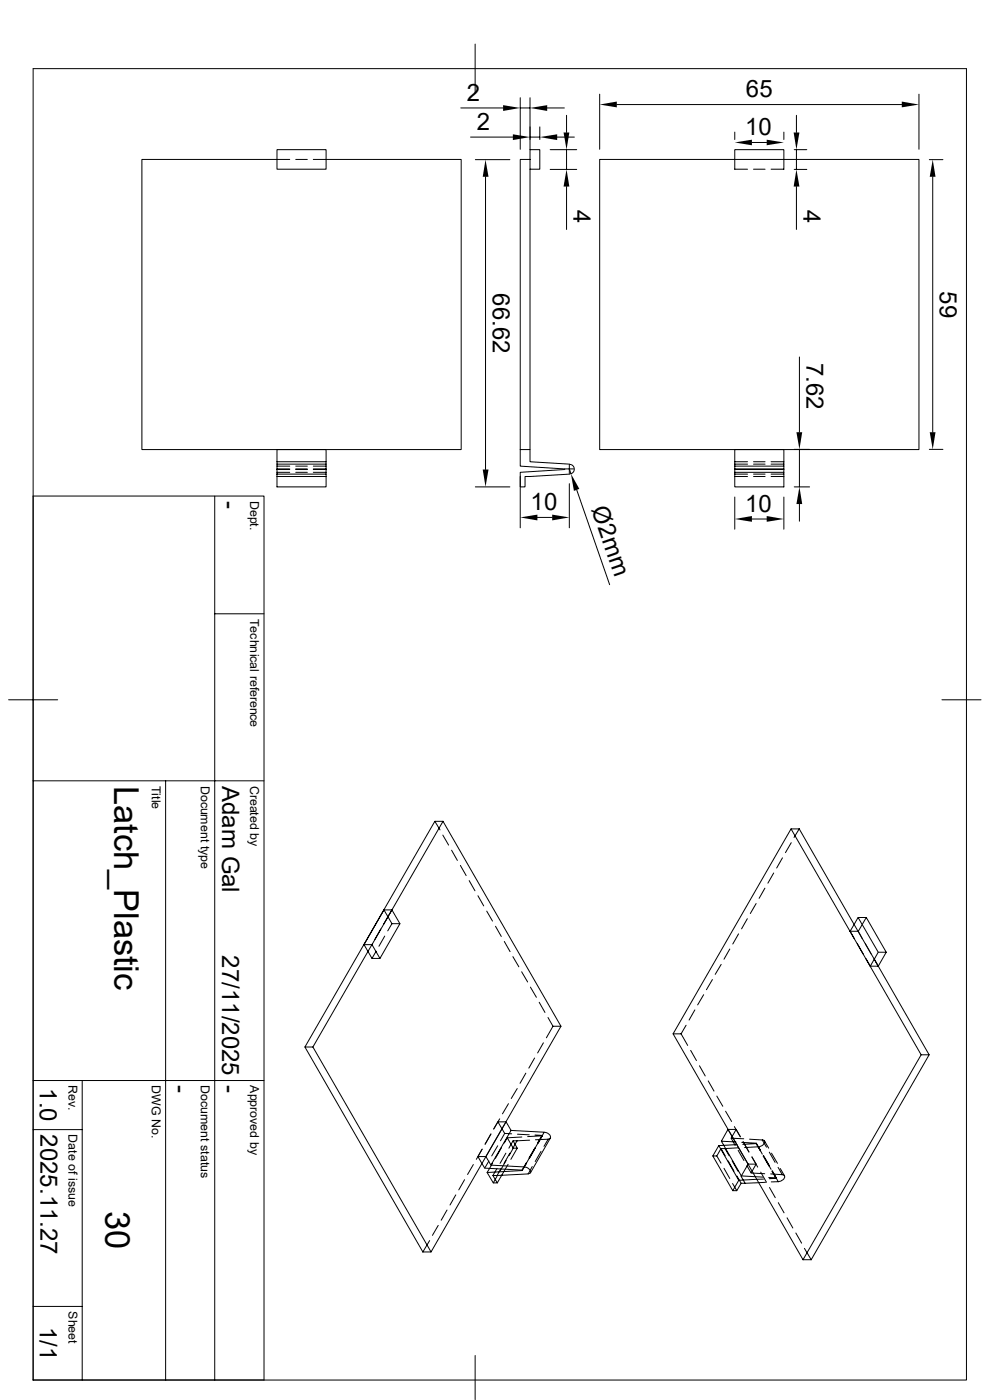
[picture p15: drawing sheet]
<svg xmlns="http://www.w3.org/2000/svg" width="210mm" height="297mm" viewBox="0 0 210 297" stroke-linecap="round" stroke-linejoin="round" font-family="sans-serif">
<defs><g id="words">
<g font-size="7.3">
<text x="24.2" y="166.7" transform="rotate(90 24.2 166.7)">Latch_Plastic</text>
<text x="22.4" y="257" transform="rotate(90 22.4 257)">30</text>
</g>
<g font-size="5.1">
<text x="99.1" y="21.5">2</text>
<text x="158.2" y="20.7">65</text>
<text x="101.1" y="27.6">2</text>
<text x="158.1" y="28.7">10</text>
<text x="121.6" y="44.6" transform="rotate(90 121.6 44.6)">4</text>
<text x="170.4" y="44.6" transform="rotate(90 170.4 44.6)">4</text>
<text x="104.5" y="62.2" transform="rotate(90 104.5 62.2)">66.62</text>
<text x="199.4" y="61.8" transform="rotate(90 199.4 61.8)">59</text>
<text x="171.1" y="76.9" transform="rotate(90 171.1 76.9)">7.62</text>
<text x="47.1" y="106.3" transform="rotate(90 47.1 106.3)">-</text>
<text x="112.6" y="108.3">10</text>
<text x="125.4" y="108" transform="rotate(71 125.4 108)">Ø2mm</text>
<text x="158.1" y="108.6">10</text>
<text x="47.1" y="166.7" transform="rotate(90 47.1 166.7)">Adam Gal</text>
<text x="47.1" y="202.7" transform="rotate(90 47.1 202.7)">27/11/2025</text>
<text x="8.4" y="230.9" transform="rotate(90 8.4 230.9)">1.0</text>
<text x="36.7" y="230.3" transform="rotate(90 36.7 230.3)">-</text>
<text x="47.1" y="230.3" transform="rotate(90 47.1 230.3)">-</text>
<text x="8.6" y="240.7" transform="rotate(90 8.6 240.7)">2025.11.27</text>
<text x="8.4" y="281.4" transform="rotate(90 8.4 281.4)">1/1</text>
</g>
<g font-size="2.6">
<text x="53.1" y="106.3" transform="rotate(90 53.1 106.3)">Dept.</text>
<text x="53.1" y="131.3" transform="rotate(90 53.1 131.3)">Technical reference</text>
<text x="32.2" y="166.7" transform="rotate(90 32.2 166.7)">Title</text>
<text x="42.6" y="166.7" transform="rotate(90 42.6 166.7)">Document type</text>
<text x="53.1" y="166.7" transform="rotate(90 53.1 166.7)">Created by</text>
<text x="14.5" y="230.2" transform="rotate(90 14.5 230.2)">Rev.</text>
<text x="32.2" y="230.2" transform="rotate(90 32.2 230.2)">DWG No.</text>
<text x="42.6" y="230.2" transform="rotate(90 42.6 230.2)">Document status</text>
<text x="53.1" y="230.2" transform="rotate(90 53.1 230.2)">Approved by</text>
<text x="14.5" y="240.7" transform="rotate(90 14.5 240.7)">Date of issue</text>
<text x="14.5" y="278.2" transform="rotate(90 14.5 278.2)">Sheet</text>
</g>
</g></defs>
<g fill="none" stroke="#000" stroke-width=".21">
<path d="M7 14.6h198v278.2h-198zM100.8 9.4v10.4M127.2 20v11.7M194.9 20v11.7M58.8 31.7h10.4v4.2h-10.4zM61.5 33.8h-31.4v61.6h67.7v-61.6h-31.3M62.7 33.8h2.5M97.7 22.9h9M99.8 29.1h9M100.8 33.9h7.4M103 37.5v62.1M110.4 20.7v11"/>
<path d="M110.4 22.9h2M112.4 29.1h2.1M112.4 20.7v11M112.4 33.8v-2.1h2.1v4.2h-2.1M112.4 33.8v61.6h-2M112.4 33.8h-2v61.6M114.5 26.9v2.7M116.1 22.9h3.6M116.7 31.8h5.6M116.7 35.9h5.6M118.2 29.1h3.6M120.2 24.5v3.6"/>
<path d="M120.2 31.8v4.1M120.2 39.6v9.1M127.2 33.8h67.7v61.6h-67.7zM130.9 22.2h60.4M155.9 28v1.6M158.6 35.9h-2.7v-4.2h10.4v4.2h-2.7M159.5 30.2h3.1M159.9 35.9h2.4M166.3 28v1.6M168.5 31.8h2.7M168.5 35.9h2.7M169 24.5v3.6"/>
<path d="M169 31.8v4.1M169 39.6v9.1M197.1 33.9h2.9M197.9 37.5v54.2M169.6 75.7v16M58.8 98h10.4v.5h-10.4M58.8 98.9h2.7M58.8 99.5h2.7M58.8 99.6h2.7M62.7 98.9h2.5M62.7 99.5h2.5M62.7 99.6h2.5"/>
<path d="M66.5 98.9h2.7M66.5 99.5h2.7M66.5 99.6h2.7M69.2 98v-2.6h-10.4v5.2M69.2 98.5v2.1M110.4 95.4v3.5l9.4 .6M112.4 95.4v2.6l8.4 .5a1.02 1.02 0 0 1 1 1 1.02 1.02 0 0 1-1 1M119.8 99.6l-9.4 .6v3.1h1v-2.2l9.4-.5M119.8 99.5v.1M119.8 99.5h1.9M120.8 98.6v1.8M120.8 99.5l.3 1"/>
<path d="M155.9 98.9v.6h10.4M155.9 99.5v.1h10.4M155.9 99.6v.6h10.4M155.9 98.5h2.7M155.9 98h2.7M159.9 98.5h2.4M159.9 98h2.4M163.6 98.5h2.7M163.6 98h2.7M166.3 98.9h-10.4v-3.5h10.4v7.9h-10.4v-3.1M168.5 95.3h3.2M169.6 95.3v8"/>
<path d="M197.1 95.3h2.9M7 105.2h49v187.6h-49M45.6 105.2v187.6M58.8 100.6v2.7h10.4v-2.2h-10.4M58.8 100.6h10.4v.5M58.8 100.2h2.7M62.7 100.2h2.5M66.5 100.2h2.7M100.8 103.3h7.4M110.4 101v11M114 109.8h3.1M120.8 102.6v9.4"/>
<path d="M122.3 103.9l7 20.1M155.9 101.1h2.7M155.9 100.6h2.7M155.9 105.5v6.8M159.5 110.1h3.1M159.9 101.1h2.4M159.9 100.6h2.4M163.6 101.1h2.7M163.6 100.6h2.7M166.3 105.5v6.8M168.5 103.3h3.2M169.6 106.9v3.7"/>
<path d="M45.6 130.2h10.4M1.8 148.5h10.4M199.8 148.5h8.3M7 165.7h49M35.1 165.7v127.1M92.2 174.2l1.1 1.9M93.9 177.2l1.3 2.1M94 174.2l25 43.5-27.6 47.9-25-43.5 11.7-20.3M94 174.2h-1.8l-27.5 47.9M94 174.2l-10.9 18.8M167.8 175.9l-25 43.4 27.5 48M167.9 178.8l-1.3 2.1"/>
<path d="M169.5 175.9h-1.7l27.6 47.9M169.5 175.9l11.7 20.2-.9 1.5M169.5 175.9l-1.1 1.8M80.8 197.1l-1.3 2.2M81.4 193l-4.2 7.4 .9 1.4M81.4 193l.9 1.5M81.4 193h1.7M81.6 198.6l-1.2 2.1M82.3 194.5l-.9 1.5M82.3 194.5l.8 1.5M83.1 196l-.8 1.5M83.1 196h1.7"/>
<path d="M83.1 193l-.8 1.5M95.8 180.4l1.2 2.1M97.7 183.6l1.2 2.2M99.5 186.8l1.3 2.2M101.4 190l1.2 2.2M103.3 193.3l1.2 2.1M105.1 196.5l1.2 2.2M107 199.7l1.2 2.2M156.7 198.1l-1.3 2.2M158.5 194.9l-1.2 2.2M160.4 191.7l-1.2 2.1M162.3 188.4l-1.3 2.2"/>
<path d="M164.1 185.2l-1.2 2.2M166 182l-1.2 2.1M180.3 197.6l.9 1.5M180.3 197.6h1.8M182 194.6l4.3 7.4-.8 1.5-4.3-7.4zM182 194.6h1.8l4.2 7.4M183.8 194.6l-1.7 3 .8 1.5M77.2 200.4h1.7l1.7 2.9h-1.7l-.8-1.5M78.9 200.4l4.2-7.4 1.7 3-4.2 7.3M79 200.3l-.9 1.5M79.8 201.8l-.9 1.5M108.8 202.9l1.3 2.2"/>
<path d="M110.7 206.2l1.2 2.1M112.5 209.4l1.3 2.2M114.4 212.6l1.2 2.2M116.2 215.9l1.1 1.8M119 217.7h-1.7l-1.4 2.5M142.8 219.3h1.7M144.5 219.3l1.4 2.5M145.5 217.5l-1 1.8M147.4 214.2l-1.2 2.2M149.3 211l-1.3 2.2M151.1 207.8l-1.2 2.2M153 204.6l-1.3 2.1"/>
<path d="M154.8 201.3l-1.2 2.2M181.9 200.2l1.2 2.2M183.6 200.2l1.2 2.2M183.7 203.4l.9 1.6M185.4 203.4l.9 1.6M186.3 205h-1.7l.9-1.5 11.6 20.3-25 43.5M186.3 202h1.7l-1.7 3M7 239.6h10.4M7 229.2h49M17.4 229.2v63.6M66.4 222.1h-1.7l25 43.5M105.6 238h1.8"/>
<path d="M106 237.4l-1.3 2.1 .9-1.5 1.5 2.5M107.9 234.1l-1.3 2.2M108.4 239.8l-1-1.8-4.3 7.4M109.7 230.9l-1.2 2.1M111.5 227.7l-1.2 2.1M113.4 224.5l-1.2 2.1M115.3 221.2l-1.3 2.2M146.5 222.8l1.2 2.2M148.4 226.1l1.2 2.2M150.2 229.3l1.3 2.2M152.1 232.5l1.2 2.2M153.9 235.8l1.3 2.1"/>
<path d="M155.8 239l1.3 2.2-.9-1.6h-1.8M156.2 239.6l-1.1 1.9 .9 1.5M197.1 223.8h-1.7l-25.1 43.5M93 260l-1.3 2.1M94.8 256.7l-1.2 2.2M96.7 253.5l-1.2 2.2M98.6 250.3l-1.3 2.1M100.4 247.1l-1.2 2.1M102.3 243.8l-1.3 2.2M103.1 245.4l1 1.8 7.1 .4M103.1 245.4h-1.7l1.4 2.4 7.9 .4 .9-1.5M103.7 246.3l-.9 1.5"/>
<path d="M104.1 247.2l4.3-7.4 7 .4-4.2 7.4M104.1 240.6l-1.2 2.1M104.5 246.8l-1.2 2M105.5 247.9l-.9 1.5M105.5 249.4l-.9 1.6M105.6 243.1l-1.3 2.1M106.3 247.9l-.8 1.5M106.3 243.5l-1.2 2.2M107 242.5l.6-1.1 1.3 2.2M107.1 240.5l-.9 1.5M107.1 240.5h1.4M107.3 244.6l-1.2 2.2"/>
<path d="M107.4 246.2l-1.3 2.2M107.8 247l-2.3 4M108.2 244.6l-1.3 2.2M108.8 242l.9 1.6-1.3 2.4M109.7 242h-.9l-.8 1.6M109.7 242l-.9 1.6M109.7 243.6h-.8l-.9 1.6M109.8 240.6l2.5 .1M110.7 241.2l-3.1 .2M110.8 248.2v.1M111.2 247.6a1.23 1.23 0 0 1 1.3 1.2l-.4 .2M111.7 246.8l-.9 1.5-7.5 .5 1.3 2.2h.9l-.9-1.6 7.5-.4 .8-1.5"/>
<path d="M112.4 241.9l-2.7 .1M113.5 240.8l1.5 .1M113.5 243.5l-1.3 2.2M113.5 243.6l-1.2 2.1M114.8 244.3l-1.3 2.1M115 241l-.9 1.4M115 241l-.8 1.5M115 241l-3.1 .1M115.4 240.2a1.23 1.23 0 0 1 1.4 1.2M116.3 241.7l-2.7 .1M116.3 241.7l-.9 1.5M116.8 241.4l-.5 .3"/>
<path d="M116.8 241.4l-4.3 7.4M151.2 245.2h.9M153 243.7l-.9 1.5 .9 1.6M153 242.1l3.1 .2M153.6 247.9l1.2 2.1M153.8 243.7h-.8l.8 1.5M153.8 243.7l.9 1.5M154.5 246.3l1.2 2.2M155.1 241.5l2.7 .1M155.3 246.3l1.2 2.2M155.4 251.1l.9 1.5M156.3 242.8l-3.8 .2"/>
<path d="M156.3 249.5l.9 1.5M156.6 244.1l1.2 2.1M156.7 250.4l-4.2-7.4-1.3 2.2 4.2 7.4M156.7 243.5l-2.9 .2M157.2 249.5l.9 1.5M157.4 242.4l3 .1M157.6 242.2l1.3 2.2M158.5 247.3l.8 1.5M158.7 247h1.7l-1.1 1.8 2.9 .2M158.7 247l-1.4 2.5 4.5 .2M158.7 247l-4.3-7.4-1.4 2.5 4.3 7.4M159 241.7l2.7 .2"/>
<path d="M160.4 242.6l.9 1.5M160.4 247l-.9-1.6 1.2 2.2M160.4 242.6l-2.8 .2M160.9 243.3l-3 .2M160.9 243.3l.8 1.6M161.4 248.7l1.2 2.1M161.7 241.9a.52 .52 0 0 1 .6 .4 .52 .52 0 0 1-.4 .6l-1 .4M161.7 241.9l.9 1.5M161.9 245.2l1.3 2.2M162 250.1l-5.3 .3-1.3 2.2h.9l.9-1.6 5.2-.2M162 245.2l1.2 2.1M162.2 242.1l.9 1.5"/>
<path d="M162.3 245.9l1.3 2.2M163.1 249.8l1.6 .1-1.5 .2M163.2 244.4l1.2 2.2M163.2 251.9l1.3 2.2M163.5 249l2.4 .2a.52 .52 0 0 1 .6 .4 .52 .52 0 0 1-.3 .6l-1.1 .5M163.7 244.6l1.2 2.2M163.7 248.5l.9 1.5M163.8 248.4l.9 1.5M164.2 249.1l.9 1.6M165.1 247.7l.8 1.5M165.1 250.7h-1.5M165.1 255.1l1.2 2.2"/>
<path d="M165.5 247.9l.9 1.5M167 258.4l1.2 2.1M7 277.2h10.4M89.7 265.6h1.7M91.1 263.2l-1.4 2.4M168.8 261.6l1.3 2.1M170.3 267.3h1.8M170.6 264.8l1.5 2.5M100.8 287.6v9.3"/>
</g>
<g fill="#000">
<path d="M103 33.9l.6 3.6h-1.2zM106.7 22.3l3.7 .6-3.7 .6zM108.8 28.5l3.6 .6-3.6 .6zM112.4 22.9l3.7-.6v1.2zM114.5 29.1l3.7-.6v1.2zM119.5 28.1h1.3l-.6 3.6zM120.2 35.9l.6 3.7h-1.3zM127.2 22.2l3.7-.7v1.3zM155.9 30.2l3.6-.6v1.2zM162.6 29.6l3.7 .6-3.7 .6zM168.4 28.1h1.2l-.6 3.6zM169 35.9l.6 3.7h-1.2z"/>
<path d="M191.3 21.5l3.6 .7-3.6 .6zM197.9 33.9l.6 3.6h-1.3zM102.4 99.6h1.2l-.6 3.7zM169 91.7h1.2l-.6 3.6zM197.2 91.7h1.3l-.6 3.6zM110.4 109.8l3.6-.6v1.2zM117.1 109.2l3.7 .6-3.7 .6zM121.1 100.5l1.8 3.2-1.1 .4zM155.9 110.1l3.6-.6v1.2zM162.6 109.5l3.7 .6-3.7 .6zM169.6 103.3l.6 3.6h-1.2z"/>
</g>
<use href="#words"/>
</svg>
